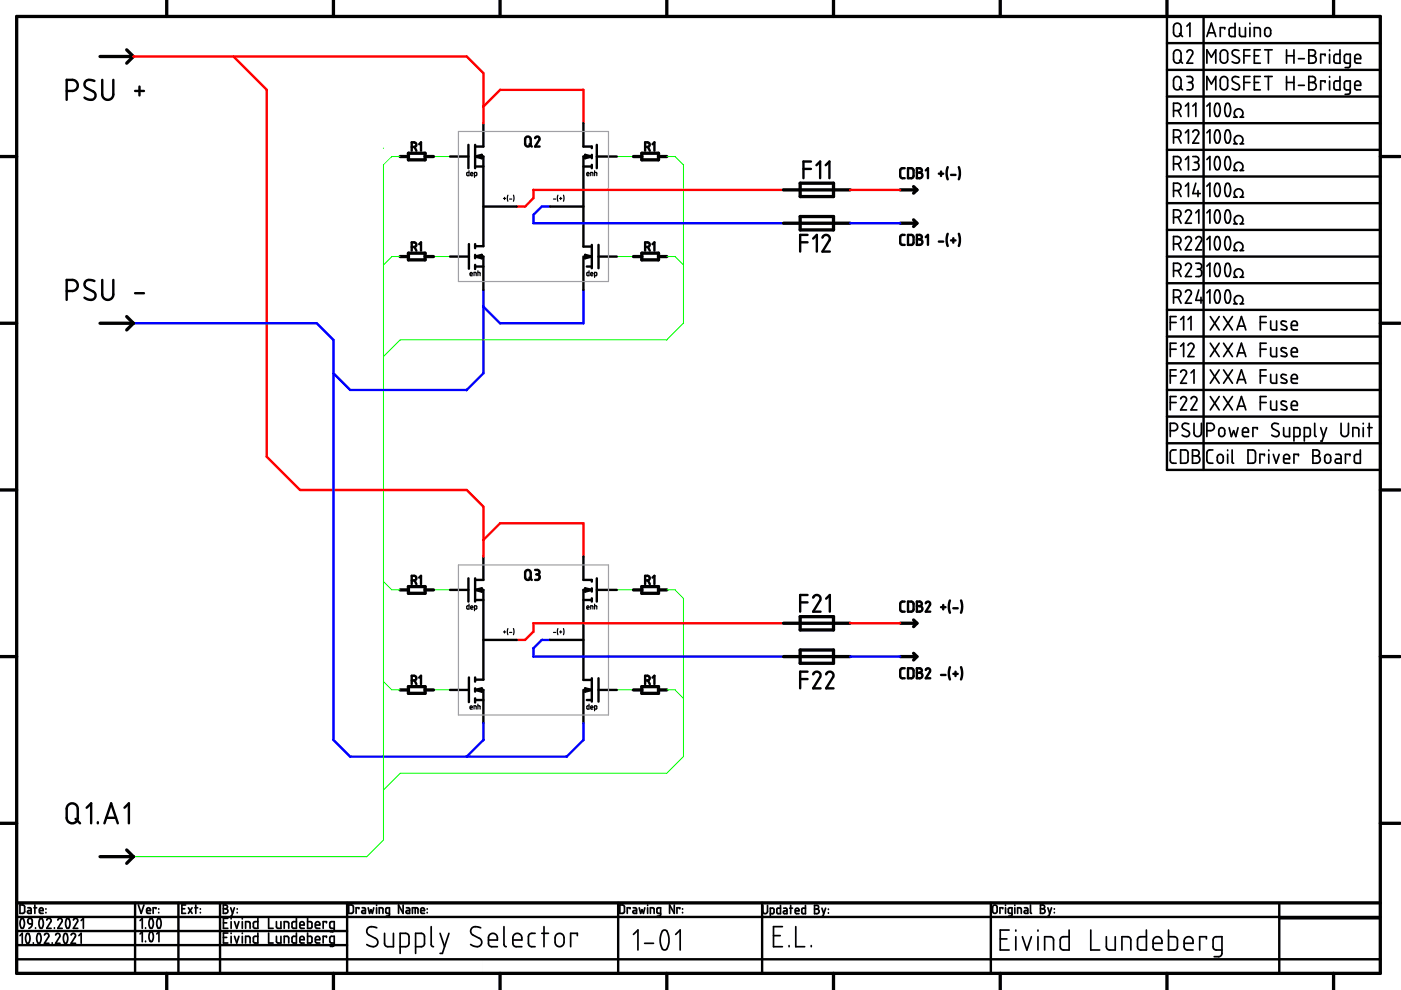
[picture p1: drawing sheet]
<svg xmlns="http://www.w3.org/2000/svg" width="297mm" height="210mm" viewBox="0 0 297 210" stroke-linecap="round" stroke-linejoin="round" font-family="sans-serif">
<path d="M102.3 203.4v3z" fill="#000"/>
<g fill="none" stroke="#000" stroke-width=".51">
<path d="M14.1 19.3h1.4l.7-.4 .2-.4 .1-.6-.4-.7-.6-.3h-1.4v4.3M20 17.2l-.9-.3-.6 .1-.5 .4-.1 .6 .4 .7 1.7 .8 .3 .6-.1 .6-.7 .5-.9-.1-.7-.4M21.7 16.9v3.3l.3 .6 .7 .4 .8-.2 .5-.6v-3.5M28.6 19.3h1.9M29.6 18.4v1.8M247.4 9.1h45.3M247.4 14.8h45.3M247.4 3.5v96.1h45.3M255.2 3.5v96.1M87.3 31.2l.8-.2 .2-.3-.1-.3-.4-.2h-.5v1.8M87.9 31.2l.4 .8M88.9 30.6l.4-.4v1.8"/>
<path d="M95.4 33.2h3.9M99.3 30.7v5M100.7 33.2h1.8v19h-1.8M100.7 30.7v5M100.7 35.3h1.8M100.7 33.2l1.5-.4v.7zM102.5 26.1v5h-1.8M111.5 29.1l.6-.1 .4 .4v1.2l-.4 .5h-.3l-.4-.4-.1-1.3zM112.3 30.6l.5 .5M113.5 29.3l.2-.3h.3l.4 .4-.9 1.7h.9M123.7 26.1v5h1.8v.3M123.7 35.3h1.8"/>
<path d="M124.1 32.8l1.4 .4-1.4 .3zM125.5 33.2h-1.8v19.1h1.8M125.5 32.8v.7M125.5 34.9v.8M126.5 33.2h4.3M126.5 30.7v5M136.8 31.2l.8-.2 .2-.3-.1-.3-.4-.2h-.5v1.8M137.4 31.2l.4 .8M138.3 30.6l.4-.4v1.8M170.3 35.8h1.6M171.9 34.2h-1.6v3.6M173.1 35l.8-.8v3.6"/>
<path d="M175.1 35l.8-.8v3.6M191.8 35.7h-.6l-.3 .4v1.4l.3 .3h.6M192.5 35.7h.8l.4 .3v1.3l-.3 .5h-.9zM194.4 35.7h.8l.2 .3-.1 .4-.3 .2 .4 .1 .2 .4-.2 .5-.2 .2h-.8zM194.4 36.6h.6M196.3 36.1l.4-.4v2.1M199.1 36.8h.9M199.5 36.4v.9M200.9 35.4l-.2 1 .2 1.6M201.6 37.1h1M203.3 35.4l.2 1-.2 1.6M247.4 26.1h45.3"/>
<path d="M247.4 31.8h45.3M247.4 37.4h45.3M247.4 20.5h45.3M20 59.6l-.7-.2h-.8l-.5 .4-.1 .6 .3 .6 1.8 1 .3 .5-.1 .6-.7 .5-.8-.1-.8-.4M21.7 59.4v3.3l.4 .6 .6 .3 .8-.2 .5-.6v-3.4M87.3 52.4l.8-.2 .2-.3-.1-.3-.3-.2h-.6v1.7M87.9 52.4l.4 .7M88.9 51.8l.4-.4v1.7M95.4 54.4h4M99.4 51.8v5.2M100.7 54.4h1.8v7.1M100.7 51.8v.8"/>
<path d="M100.7 54v.8M100.7 56.2v.8M100.7 54.4l1.5-.4v.8zM100.7 56.5h1.8M102.5 43.8h7.1M116.6 43.8h7.1M123.7 54.4v7.1M124.1 54l1.4 .4-1.4 .4zM124.4 54.4h1.1M124.4 56.5h1.1M125.5 51.9v5M126.9 54.4h3.9"/>
<path d="M126.9 51.9v5M136.8 52.4l.8-.2 .2-.3-.1-.3-.3-.2h-.6v1.7M137.4 52.4l.4 .7M138.3 51.8l.4-.4v1.7M169.7 51.4h1.5M171.2 49.8h-1.5v3.5M172.4 50.6l.8-.8v3.5M174.4 50.4l.3-.4 .6-.2 .4 .2 .2 .5v.4l-1.5 2.4h1.5M191.8 49.8h-.6l-.3 .4v1.4l.3 .3h.6M192.5 49.8h.8l.4 .3v1.4l-.3 .4h-.9zM194.4 49.8h.8l.2 .3-.1 .5-.3 .1 .4 .2 .2 .4-.2 .5-.2 .1h-.8zM194.4 50.7h.6"/>
<path d="M196.3 50.3l.4-.5v2.1M199.1 51.2h.9M200.9 49.6l-.2 .9 .2 1.7M201.6 51h1M202.1 50.5v1M203.3 49.6l.2 .9-.2 1.7M247.4 54.4h45.3M247.4 43.1h45.3M247.4 48.7h45.3M14.1 61.7h1.4l.6-.3 .4-.7-.2-.9-.8-.4h-1.4v4.2M28.6 62.2h1.9M247.4 71.4h45.3"/>
<path d="M247.4 77h45.3M247.4 65.7h45.3M247.4 60h45.3M247.4 82.7h45.3M247.4 88.3h45.3M247.4 94h45.3M102.5 118v5h-1.8M123.7 118v5h1.8v.3M87.3 123.1l.8-.1 .2-.4-.1-.3-.3-.2h-.6v1.7M87.9 123l.4 .8M88.9 122.5l.4-.4v1.7M95.4 125.1h3.9"/>
<path d="M99.3 122.6v5M100.7 125.1h1.8v19h-1.8M100.7 122.6v5M100.7 125.1l1.5-.4v.7zM100.7 127.2h1.8M102.5 135.7h7.1M111.5 121.1l.5-.3 .5 .4v1.3l-.3 .4h-.5l-.3-.3-.1-1.3zM112.3 122.5l.5 .5M113.5 120.8l.6 .1 .3 .3-.1 .4-.4 .2M113.7 121.8h.2M113.9 121.8l.4 .2 .1 .6-.3 .3-.6 .1M116.6 135.7h7.1"/>
<path d="M123.7 127.2h1.8M124.1 124.7l1.4 .4-1.4 .3zM125.5 125.1h-1.8v19.1h1.8M125.5 124.7v.7M125.5 126.9v.7M126.5 122.6v5M126.5 125.1h4.3M136.8 123.1l.8-.1 .2-.4-.1-.3-.3-.2h-.6v1.7M137.4 123l.4 .8M138.3 122.5l.4-.4v1.7M169.7 127.7h1.5M171.2 126.2h-1.5v3.5"/>
<path d="M172.4 126.7l.3-.4 .3-.1h.4l.4 .3 .1 .7-1.5 2.5h1.6M175.2 126.9l.7-.7v3.5M191.8 127.6h-.7l-.2 .4v1.5l.3 .2h.6M192.5 127.6h.9l.3 .3v1.3l-.4 .5h-.8zM194.4 127.6h.7l.3 .3-.1 .5-.3 .1 .4 .1 .2 .4-.1 .4-.3 .2-.8 .1zM194.4 128.5h.6M196.3 127.9l.1-.2 .4-.1 .3 .1 .1 .3-.9 1.7h.9M199.5 128.7h1M200 128.3v.9M201.4 127.3l-.2 1.1 .2 1.5M202.1 129h1M203.8 127.3l.2 1.2-.2 1.4"/>
<path d="M87.3 144.3l.8-.1 .2-.4-.1-.3-.3-.2h-.6v1.8M87.9 144.3l.4 .8M88.9 143.7l.4-.4v1.8M95.4 146.3h4M99.4 143.6v5.3M100.7 146.3h1.8v7.1M100.7 143.6v.9M100.7 145.9v.7M100.7 148.1v.8M100.7 146.3l1.5-.4v.7zM100.7 148.4h1.8M123.7 146.3v7.1"/>
<path d="M124.1 145.9l1.4 .4-1.4 .3zM124.4 146.3h1.1M124.4 148.4h1.1M125.5 143.8v5M126.9 143.8v5M126.9 146.3h3.9M136.8 144.3l.8-.1 .2-.4-.1-.3-.3-.2h-.6v1.8M137.4 144.3l.4 .8M138.3 143.7l.4-.4v1.8M169.7 144h1.5M171.2 142.4h-1.5v3.5M172.4 143l.3-.4 .4-.2h.3l.5 .4v.7l-1.5 2.4h1.6"/>
<path d="M175.2 143l.4-.5 .5-.1 .4 .3 .2 .4-.1 .5-1.4 2.3h1.5M191.8 141.7h-.7l-.2 .4v1.5l.3 .2h.6M192.5 141.7h.9l.3 .3v1.4l-.4 .4h-.8zM194.4 141.7h.7l.3 .3-.1 .5-.3 .1 .4 .2 .2 .4-.1 .4-.3 .2h-.8zM194.4 142.6h.6M196.3 142l.1-.2 .4-.1 .3 .2 .1 .3-.9 1.6h.9M199.5 143.1h1M201.4 141.5l-.2 1 .2 1.6M202.1 142.9h1M202.6 142.4v.9M203.8 141.5l.2 1.1-.2 1.5M14.4 170.7l.6-.3 .6-.1 .5 .3 .3 .5 .1 2.5-.2 .5-.5 .4-.6 .1-.4-.2-.6-.6-.1-2.4z"/>
<path d="M16 173.6l1 1M18.4 171.3l.9-1v4.3M20.7 174.3v.3M22.1 174.6l1.5-4.3 1.4 4.3M22.5 173.4h2.1M26.4 171.3l.9-1v4.3M3.5 197.4h70.1M3.5 194.4h289.2M28.6 191.4v15M37.8 191.4v15M46.7 191.4v15M73.6 191.4v15"/>
<path d="M131.1 191.4v15M161.6 191.4v15M210.1 191.4v15M271.2 191.5v14.9M271.4 194.7h21M3.5 200.4h70.1M3.5 203.4h289.2"/>
</g>
<g fill="none" stroke="#000" stroke-width=".7">
<path d="M35.3 0v3.5M70.7 0v3.5M106 0v3.5M141.4 0v3.5M176.7 0v3.5M212.1 0v3.5M247.4 0v3.5M282.7 0v3.5M3.5 3.5h289.2v202.9h-289.2zM21.2 12h7.1M26.9 10.6l1.4 1.4M28.3 12l-1.4 1.4"/>
<path d="M0 33.2h3.5M84.8 33.2h1.8M86.6 32.5h3.5v1.4h-3.5zM90.1 33.2h1.8M134.3 33.2h1.8M136.1 32.5h3.5v1.4h-3.5zM139.6 33.2h1.8M169.7 38.8h7v2.9h-7zM193.7 39.6l.7 .7M292.7 33.2h4.2M84.8 54.4h1.8M86.6 53.7h3.5v1.4h-3.5z"/>
<path d="M90.1 54.4h1.8M134.3 54.4h1.8M136.1 53.7h3.5v1.4h-3.5zM139.6 54.4h1.8M166.1 40.3h14.2M166.1 47.3h14.2M169.7 45.9h7v2.8h-7zM190.9 40.3h3.5M190.9 47.3h3.5M193.7 46.6l.7 .7M194.4 40.3l-.7 .7M194.4 47.3l-.7 .7"/>
<path d="M0 68.5h3.5M21.2 68.5h7.1M26.9 67.1l1.4 1.4M28.3 68.5l-1.4 1.5M292.7 68.5h4.2M0 103.9h3.5M292.7 103.9h4.2M0 139.2h3.5M84.8 125.1h1.8M86.6 124.4h3.5v1.4h-3.5zM90.1 125.1h1.8M134.3 125.1h1.8"/>
<path d="M136.1 124.4h3.5v1.4h-3.5zM139.6 125.1h1.8M166.1 139.2h14.2M166.1 132.1h14.2M169.7 130.7h7v2.9h-7zM169.7 137.8h7v2.8h-7zM190.9 139.2h3.5M190.9 132.1h3.5M193.7 131.4l.7 .7M193.7 138.5l.7 .7M194.4 132.1l-.7 .8M194.4 139.2l-.7 .7"/>
<path d="M292.7 139.2h4.2M84.8 146.3h1.8M86.6 145.6h3.5v1.4h-3.5zM90.1 146.3h1.8M134.3 146.3h1.8M136.1 145.6h3.5v1.4h-3.5zM139.6 146.3h1.8M0 174.6h3.5M292.7 174.6h4.2M3.5 191.4h289.2M21.2 181.6h7.1M26.9 180.2l1.4 1.4"/>
<path d="M28.3 181.6l-1.4 1.4M35.3 206.4v3.5M70.7 206.4v3.5M106 206.4v3.5M141.4 206.4v3.5M176.7 206.4v3.5M212.1 206.4v3.5M247.4 206.4v3.5M282.7 206.4v3.5"/>
</g>
<g fill="none" stroke="#000" stroke-width=".36">
<path d="M249 5.1l.7-.2 .4 .2 .3 .3v1.7l-.4 .6h-.6l-.5-.5-.1-1.5zM249.1 10.8l.4-.2h.4l.5 .6v1.7l-.6 .5-.6-.1-.3-.4-.1-1.6zM249.1 16.4l.3-.2 .5 .1 .5 .5v1.6l-.5 .6h-.6l-.4-.5-.1-1.5zM250.1 7.1l.6 .6M250.1 12.8l.6 .6M250.1 18.4l.6 .6M251.7 11l.1-.2 .4-.2 .6 .3 .1 .5-1.2 2h1.2M251.7 16.2h.7l.4 .3v.7l-.5 .3M251.7 5.5l.6-.6v2.8M252 17.5h.3M252.3 17.5l.5 .3 .1 .8-.4 .4h-.8M255.9 7.7l.9-2.8 1 2.8"/>
<path d="M255.9 13.4v-2.8l.9 1.5 1-1.5v2.8M255.9 19v-2.8l.9 1.6 1-1.6v2.8M256.2 7h1.3M258.9 10.8l.4-.2h.4l.5 .5 .1 1.6-.2 .5-.4 .2-.5-.1-.5-.5v-1.5zM258.9 16.5l.4-.2 .4-.1 .5 .5 .1 1.7-.5 .6h-.6l-.5-.5v-1.6zM259.7 6.2v-.3h-1v1.8M261.9 4.9v2.8h-1l-.3-.4 .1-1.2 .2-.2h1M262.7 10.7l-.7-.1h-.5l-.2 .3-.1 .4 .3 .4 1.2 .7 .1 .3-.1 .4-.6 .3-.9-.3M262.7 16.4l-1-.1-.4 .2-.1 .5 .3 .4 1.2 .6 .1 .4-.1 .4-.7 .2-.8-.3M262.8 5.9v1.4l.2 .3 .2 .1h.9v-1.8M263.7 11.8h1.3M263.7 17.5h1.3"/>
<path d="M265 4.9v.2M265 5.9v1.8M265 10.6h-1.3v2.8M265 16.2h-1.3v2.8M265.9 7.7v-1.8h.9l.3 .2 .1 1.6M265.9 11.8h1M265.9 17.5h1M267.2 10.6h-1.3v2.8h1.3M267.2 16.2h-1.3v2.8h1.3M268.1 10.6h1.6M268.1 16.2h1.6M268.3 6.1l.6-.2 .5 .4v1l-.4 .4h-.4l-.4-.3-.1-1z"/>
<path d="M268.9 10.6v2.8M268.9 16.2v2.8M272.8 11.8h1.5M272.8 10.6v2.8M272.8 16.2v2.8M272.8 17.5h1.5M274.3 10.6v2.8M274.3 16.2v2.8M275.3 12.4h1.2M275.3 18.1h1.2M277.5 10.6h1l.4 .4-.1 .6-.5 .2 .6 .3 .2 .6-.2 .4-.4 .3h-1zM277.5 16.2h.9l.5 .4-.1 .6-.5 .3 .6 .3 .2 .6-.3 .4-.3 .2h-1z"/>
<path d="M277.5 11.8h.8M277.5 17.5h.8M280.9 11.8v-.3h-.9v1.9M280.9 17.5v-.3h-.9v1.8M281.9 10.6v.1M281.9 11.5v1.9M281.9 16.2v.2M281.9 17.2v1.8M284.1 10.6v2.8l-1.1-.1-.2-.3 .1-1.2 .3-.3h.9M284.1 16.2v2.8h-1.1l-.2-.4 .1-1.3 .3-.1h.9M286.3 13.4h-.9l-.3-.2-.1-1.3 .2-.3 1.1-.1v2.5l-.4 .3h-.7M286.3 19h-.9l-.3-.1-.1-1.3 .2-.3 1.1-.1v2.4l-.4 .4h-.7"/>
<path d="M287.2 12.4h1.3v-.5l-.3-.3-.5-.1-.3 .2-.2 .3v1l.3 .4h1M287.2 18.1h1.3v-.5l-.2-.3-.6-.1-.3 .2-.2 .3v1l.3 .3h1M248.8 23.5h.9l.4-.3 .3-.5-.1-.5-.6-.3h-.9v2.8M248.8 29.1h.9l.4-.1 .3-.5-.1-.6-.6-.4h-.9v2.9M248.8 34.8h.9l.4-.2 .3-.6-.2-.5-.4-.3h-1v2.8M249.8 23.4l.6 1.3M249.8 29.1l.6 1.3M249.8 34.7l.6 1.3M251.3 22.5l.7-.6v2.8M251.3 28.2l.7-.7v2.9M251.3 33.8l.7-.6v2.8M251.3 39.5l.7-.7v2.9"/>
<path d="M252.9 28l.3-.4 .5-.1 .3 .2 .2 .4-.1 .3-1.2 2h1.3M252.9 33.2h.7l.5 .3v.6l-.6 .3M252.9 22.5l.6-.6v2.8M253.2 34.4h.3M253.5 34.4l.6 .4v.8l-.4 .4h-.8M253.5 38.8l-.6 2.2h1.6M255.9 22.5l.6-.6v2.8M255.9 28.2l.6-.7v2.9M255.9 33.8l.6-.6v2.8M255.9 39.5l.6-.7v2.9M257.8 22l.2-.1h.3l.4 1-.1 1.1-.4 .7-.4-.1-.3-1v-.8zM257.8 27.7l.2-.2 .3 .1 .4 1-.1 1.1-.4 .7-.4-.2-.3-.9v-.9z"/>
<path d="M257.8 39l.2-.2 .3 .1 .4 1-.1 1.1-.2 .5-.3 .2-.3-.2-.3-.9v-.9zM257.8 33.3h.5l.4 .9-.1 1.1-.2 .6-.3 .1-.3-.1-.3-1v-.8zM260 22l.2-.1h.3l.4 1-.1 1.2-.4 .6-.4-.1-.3-.9v-.9zM260 27.7l.2-.2 .3 .1 .4 1-.1 1.2-.4 .6-.4-.2-.3-.8v-.9zM260 33.3l.2-.1 .3 .1 .4 .9-.1 1.2-.2 .5-.3 .1-.3-.1-.3-.8v-1zM260 38.9l.3-.1 .3 .2 .3 .9-.1 1.2-.2 .4-.3 .2-.3-.2-.3-.9v-.8zM261.6 24.8h.7l-.5-.4-.1-.6 .3-.5 .6-.2 .6 .2 .3 .6-.1 .6-.4 .3h.7M261.6 30.5h.7l-.4-.3-.2-.6 .2-.6 .5-.3 .7 .2 .4 .4v.7l-.5 .5h.7M261.6 36.2h.7l-.4-.3-.2-.7 .2-.5 .6-.3 .6 .1 .4 .5v.6l-.5 .6h.7M248.8 40.4h.9l.4-.1 .3-.6-.2-.6-.5-.3h-.9v2.9M248.8 46.1h1l.4-.3 .2-.5-.3-.6-.4-.2h-.9v2.8M248.8 51.7h.9l.4-.2 .3-.5-.2-.6-.4-.2-1-.1v2.9"/>
<path d="M248.8 57.4h.9l.4-.2 .3-.6-.1-.4-.6-.4h-.9v2.8M249.8 40.4l.6 1.3M249.8 46.1l.6 1.2M249.8 51.7l.6 1.3M249.8 57.4l.6 1.2M251.3 45l.3-.4 .4-.1 .5 .2 .1 .4-1.3 2.2h1.3M251.3 50.6l.2-.3 .5-.2 .5 .3 .1 .4-1.3 2.2h1.3M251.3 56.3l.3-.4 .5-.1 .4 .2 .1 .4-1.3 2.2h1.3M253.5 50.6l.3-.3 .4-.2 .5 .4 .1 .4-1.3 2.1h1.3M253.5 55.8h.9l.3 .4v.6l-.5 .3M253.5 45.1l.7-.6v2.8M253.9 57.1h.3"/>
<path d="M254 40.4v1.3M254.2 57.1l.5 .3 .1 .8-.4 .4h-.9M255.9 45.1l.6-.6v2.8M255.9 50.8l.6-.7v2.9M255.9 56.4l.6-.6v2.8M257.8 50.3l.3-.2 .3 .2 .3 .9-.1 1.1-.2 .5-.3 .2-.3-.2-.3-.9v-.9zM257.8 56l.2-.2 .3 .1 .4 .9-.1 1.1-.4 .7-.4-.1-.3-1v-.8zM257.8 44.6l.3-.1 .3 .1 .3 .9v1l-.3 .7-.3 .1-.3-.1-.3-1v-.8zM260 50.3l.3-.2 .3 .2 .3 .9-.1 1.1-.2 .5-.3 .2-.3-.2-.3-.8v-.9zM260 56l.2-.2 .3 .1 .4 .9-.1 1.3-.4 .5-.4-.1-.3-.8v-.9zM260 44.6l.3-.1 .3 .1 .3 .9-.1 1.2-.2 .5-.3 .1-.3-.1-.3-1v-.8zM261.6 41.8h.7l-.5-.3-.1-.6 .3-.6 .5-.3 .6 .2 .4 .5-.1 .7-.4 .4h.7"/>
<path d="M261.6 47.5h.7l-.5-.4-.1-.6 .2-.5 .6-.3 .6 .1 .4 .5v.6l-.5 .6h.7M261.6 53.1h.7l-.4-.3-.2-.6 .2-.5 .6-.3 .6 .1 .4 .5v.6l-.5 .5h.7M261.6 58.8h.7l-.5-.4-.1-.7 .3-.5 .6-.2 .6 .2 .3 .6-.1 .6-.4 .4h.7M248.1 74h1.3M248.1 68.4h1.3M248.1 79.7h1.3M248.8 63h.9l.4-.1 .3-.5-.1-.6-.6-.3h-.9v2.8M249.4 67.1h-1.3v2.9M249.4 72.8h-1.3v2.8M249.4 78.4h-1.3v2.9M249.8 63l.6 1.3M250.3 78.9l.2-.3 .4-.2 .6 .3v.5l-1.2 2.1h1.3"/>
<path d="M250.3 73.4l.7-.6v2.8M250.3 67.8l.7-.7v2.9M251.3 61.9l.3-.3 .5-.1 .4 .2 .1 .4-1.3 2.2h1.3M251.9 73.2l.3-.3 .4-.1 .4 .2 .2 .4-1.3 2.2h1.3M251.9 67.8l.6-.7v2.9M252.5 79.1l.7-.7v2.9M254.2 61.5l-.7 2.2h1.6M254.6 63v1.3M255.9 62.1l.6-.6v2.8M256.6 67.1l1.9 2.9M256.6 72.8l1.9 2.8M256.6 78.4l1.9 2.9"/>
<path d="M257.8 61.6l.2-.1h.3l.4 1-.1 1.1-.4 .7-.4-.2-.3-.9v-.9zM258.5 67.1l-1.9 2.9M258.5 72.8l-1.9 2.8M258.5 78.4l-1.9 2.9M259.4 67.1l1.9 2.9M259.4 72.8l1.9 2.8M259.4 78.4l1.9 2.9M260 61.6l.2-.1h.3l.4 1-.1 1.2-.4 .6-.4-.2-.3-.7v-1zM261.3 67.1l-1.9 2.9M261.3 72.8l-1.9 2.8M261.3 78.4l-1.9 2.9M261.6 64.4h.7l-.4-.2-.2-.7 .2-.5 .5-.3 .7 .1 .4 .5v.6l-.5 .5h.7"/>
<path d="M262.3 70l.9-2.9 .9 2.9M262.3 75.6l.9-2.8 .9 2.8M262.5 69.2h1.4M262.5 74.8h1.4M267.2 74h1.3M267.2 68.4h1.3M267.2 79.7h1.3M268.5 67.1h-1.3v2.9M268.5 72.8h-1.3v2.8M268.5 78.4h-1.3v2.9M269.4 68.1v1.5l.5 .4h.8v-1.9M269.4 73.7v1.5l.4 .4h.9v-1.9"/>
<path d="M269.4 79.4v1.5l.4 .4h.9v-1.9M272.7 68.2l-.8-.1-.3 .5 .2 .2 .9 .4 .1 .5-.3 .3-.9-.2M272.7 73.9l-.9-.2-.2 .5 1.2 .8v.4l-.3 .2-.9-.2M272.7 79.5l-.8-.1-.2 .1-.1 .4 1.2 .7v.5l-.3 .2-.9-.2M273.8 69h1.3l-.1-.5-.2-.3-.5-.1-.4 .2-.1 1.2 .3 .4 1 .1M273.8 74.7h1.3l-.1-.5-.2-.4-.5-.1-.4 .3-.1 1.1 .3 .5h1M248.1 91.3h.9l.4-.2 .3-.7-.3-.5-.4-.2h-.9v2.9M248.1 85.3h1.3M249.4 95.4h-.9l-.4 .5 .1 2.1 .4 .2h.8M249.4 84.1h-1.3v2.8M250.3 95.4h1.2l.4 .4v1.9l-.4 .5h-1.2zM250.3 84.6l.2-.4 .5-.1 .5 .3v.5l-1.2 2h1.3"/>
<path d="M252.1 89.9l-1-.1-.5 .5 .2 .5 1.3 .7 .1 .3-.1 .6-.7 .2-.8-.4M252.5 84.6l.3-.4 .4-.1 .5 .3v.5l-1.2 2h1.3M252.8 95.4h1l.4 .5-.1 .5-.5 .2 .7 .4 .1 .5-.2 .5-.4 .2h-1zM252.8 96.6h.8M253.2 89.7v2.2l.2 .5 .4 .2 .6-.2 .3-.4v-2.3M255.9 91.3h.9l.5-.3 .2-.5-.4-.6-1.2-.2v2.9M256.6 84.1l1.9 2.8M257.2 95.4h-.9l-.3 .2-.1 .4v1.6l.1 .4 .4 .2h.8M258.2 96.6l.6-.3 .5 .4 .1 1-.4 .4-.5 .1-.4-.4zM258.5 84.1l-1.9 2.8M258.6 90.9l.6-.2 .4 .4 .1 1-.5 .4h-.4l-.3-.3-.1-1zM259.4 84.1l1.9 2.8"/>
<path d="M260.3 95.4v.1M260.3 96.3v1.9M260.6 90.7l.5 1.9 .5-1.3 .4 1.3 .5-1.9M261.2 95.4v2.6l.4 .2M261.3 84.1l-1.9 2.8M262.3 81.3l.9-2.9 .9 2.9M262.3 86.9l.9-2.8 .9 2.8M262.5 80.5h1.4M262.5 86.1h1.4M263.4 91.6h1.3l-.2-.8-.5-.1-.5 .3-.1 1.2 .4 .4h.9M264.6 95.4h1.2l.3 .4 .1 1.8-.2 .4-.2 .2h-1.2zM266.6 91v-.3h-1v1.9"/>
<path d="M267.2 85.3h1.3M268.1 96.6v-.3h-1v1.9M268.5 84.1h-1.3v2.8M269 95.4v.1M269 96.3v1.9M269.4 85v1.6l.4 .3h.9v-1.9M270 96.3l.6 1.9 .6-1.9M271.1 89.9l-1-.1-.5 .5 .3 .5 1.2 .7 .1 .3-.1 .6-.7 .2-.8-.4M272.2 90.7v1.5l.3 .4h.9v-1.9M272.2 97.3h1.2v-.6l-.2-.2-.6-.1-.4 .2v1.3l.2 .3h1M272.7 85.2l-.8-.2-.2 .2-.1 .3 1.2 .8v.4l-.3 .2-.9-.1M273.8 80.3h1.3l-.1-.5-.2-.3-.5-.1-.4 .3-.1 1.1 .3 .4 1 .1"/>
<path d="M273.8 86h1.3l-.2-.8-.6-.2-.4 .3-.1 1.1 .4 .5h.9M274.3 92.6h.9l.3-.3 .1-1.2-.2-.3-1.1-.1v2.8M275.3 96.6v-.3h-1v1.9M276.5 92.6h.9l.3-.3 .1-1.2-.2-.3-1.1-.1v2.8M278.4 95.4h.9l.5 .5-.2 .5-.5 .2 .7 .4 .1 .5-.2 .5-.4 .2h-.9zM278.4 96.6h.7M278.7 89.7v2.6l.4 .3M280 90.7l.6 1.9M281 96.6l.6-.3 .4 .3 .1 1.1-.3 .4-.5 .1-.4-.4zM281.3 90.7l-1 2.8h-.3M283.2 96.3l.8 .1 .3 .2v1.6l-1.1-.1-.1-.4 .2-.3 1-.1M284.3 89.7v2.2l.3 .5 .4 .2 .6-.2 .3-.4v-2.3"/>
<path d="M286.2 96.6v-.3h-.9v1.9M286.8 92.6v-1.9h.9l.3 .2 .1 1.7M288.4 95.4v2.8l-1-.1-.3-.3 .1-1.3 .4-.2h.8M289 89.7v.2M289 90.7v1.9M290 90.7h.9M290.3 89.7v2.9M4.2 191.9h.7l.3 .3v1.1l-.2 .3-.8 .1zM4.2 198.4l.5-.5v2.1M4.5 194.8a.6 .6 0 0 1 .7 .8l-.2 1a.39 .39 0 0 1-.5 .2 .39 .39 0 0 1-.2-.6v-.7zM5.7 198a.65 .65 0 0 1 .6 .8l-.1 .9a.38 .38 0 0 1-.4 .3 .38 .38 0 0 1-.3-.5l-.1-.9zM5.9 192.5h.5l.2 .2v1h-.5a.3 .3 0 0 1-.3-.3 .3 .3 0 0 1 .3-.3h.5"/>
<path d="M6 194.8l.4-.1 .4 .2v1h-.6l-.3-.2v-.6zM6.8 195.9l-.1 .5-.6 .4M7.1 199.9v.1M7.2 192.5h.6M7.4 191.9v1.8M7.5 196.7v.1M8 198a.56 .56 0 0 1 .6 .2 .56 .56 0 0 1 .1 .6l-.1 .9a.39 .39 0 0 1-.5 .3 .39 .39 0 0 1-.3-.5v-.9zM8.4 193.1h.7l-.1-.6-.6 .1v.8l.1 .2 .6 .1M8.5 194.8a.57 .57 0 0 1 .7 .7l-.2 1.1a.39 .39 0 0 1-.5 .1 .39 .39 0 0 1-.2-.5v-.7zM9.4 198.2l.2-.2 .3-.1 .5 .4-1 1.7h1M9.7 192.7v.1M9.7 193.5h.1"/>
<path d="M9.9 195.1l.4-.4 .5 .3v.3l-.9 1.5h.9M11.1 199.9v.1M11.5 196.7v.1M11.8 198.2l.4-.3 .5 .3v.4l-.9 1.4h.9M12.3 195.1l.4-.4 .4 .3 .1 .3-.9 1.5h.9M13.7 198a.64 .64 0 0 1 .7 .8l-.2 .9a.39 .39 0 0 1-.5 .3 .39 .39 0 0 1-.2-.5l-.1-.8zM14.2 194.8a.6 .6 0 0 1 .6 .8l-.1 1a.4 .4 0 0 1-.5 .2 .4 .4 0 0 1-.3-.6v-.6zM15.1 198.2l.3-.3 .5 .2 .1 .4-.9 1.5h.9M15.6 195.1l.4-.4 .4 .3 .1 .3-.9 1.5h.9M16.7 198.4l.5-.5v2.1M17.2 195.2l.5-.5v2.1M29.3 191.9l.6 1.8 .6-1.8"/>
<path d="M29.7 195.2l.5-.5v2.1M29.7 198l.5-.5v2.2M30.9 196.7v.1M30.9 199.5v.2M31.1 193.1h.8l-.2-.6-.5 .1-.1 .8 .2 .2 .6 .1M31.8 194.8a.59 .59 0 0 1 .7 .7l-.1 1.1a.4 .4 0 0 1-.6 .2 .4 .4 0 0 1-.2-.6v-.8zM31.9 197.6a.71 .71 0 0 1 .6 .9l-.1 .8a.38 .38 0 0 1-.5 .3 .38 .38 0 0 1-.3-.5v-.9zM33.1 192.7v-.2h-.6v1.2M33.2 198l.5-.5v2.2M33.5 194.8a.57 .57 0 0 1 .6 .7l-.1 1.1a.39 .39 0 0 1-.5 .1 .39 .39 0 0 1-.2-.5l-.1-.7zM33.7 192.7v.1M33.7 193.5h.1"/>
<path d="M38.6 192.7h.6M39.3 191.9h-.7v1.8h.7M39.9 192.5l.8 1.2M40.7 192.5l-.8 1.2M41.3 192.5h.6M41.5 191.9v1.8M42.5 192.7v.1M42.5 193.5h.1M47.3 191.9h.7l.2 .3-.1 .3-.3 .2 .3 .1 .2 .2v.4l-.3 .2-.7 .1zM47.3 192.7h.5M47.4 195.7h.7M47.4 198.8h.7"/>
<path d="M48.3 194.7h-.9v2.1h.9M48.3 197.8h-.9v2.1h.9M48.9 192.5l.4 1.2M49 194.7v.1M49 195.4v1.4M49 197.8v.1M49 198.5v1.4M49.7 192.5l-.6 1.7h-.2M49.7 195.4l.5 1.4 .5-1.4M49.7 198.5l.5 1.4 .5-1.4M50.3 192.7v.1M50.3 193.5h.1"/>
<path d="M51.4 194.7v.1M51.4 195.4v1.4M51.4 197.8v.1M51.4 198.5v1.4M52.1 196.8v-1.4l.8 .1 .1 1.3M52.1 199.9v-1.4l.8 .1 .1 1.3M54.7 194.7v2.1h-.8l-.2-.3 .1-.9 .9-.2M54.7 197.8v2.1h-.8l-.2-.3 .1-.9 .9-.2M57 194.7v2.1h.9M57 197.8v2.1h.9M58.6 195.4v1.1l.3 .3h.7v-1.4M58.6 198.5v1.1l.3 .3h.7v-1.4"/>
<path d="M60.3 196.8v-1.4h.6l.3 .2v1.2M60.3 199.9v-1.4h.6l.3 .2v1.2M62.8 194.7v2.1h-.6l-.3-.2v-.9l.2-.3h.7M62.8 197.8v2.1h-.6l-.3-.2v-.9l.2-.3h.7M63.6 196.1h.9l-.2-.6-.3-.1-.3 .2-.1 1 .2 .2h.7M63.6 199.2h.9l-.1-.6-.4-.1-.3 .2-.1 1 .2 .2h.7M65.2 194.7v2.1h.7l.2-.2v-.9l-.1-.2-.8-.1M65.2 197.8v2.1h.7l.2-.2v-.9l-.2-.3h-.7M66.9 196.1h.9l-.2-.6-.3-.1-.3 .2-.1 1 .2 .2h.7M66.9 199.2h.9l-.2-.6-.3-.1-.3 .2-.1 1 .2 .2h.7M69.2 195.7v-.3h-.7v1.4M69.2 198.8v-.3h-.7v1.4"/>
<path d="M70.9 196.8h-.7l-.2-.1-.1-.9 .2-.3 .8-.1v1.8l-.3 .3h-.6M70.9 199.9h-.7l-.2-.1-.1-.9 .2-.3 .8-.1v1.8l-.2 .3-.7 .1M73.9 191.9h.7l.3 .3v1.1l-.2 .3-.8 .1zM76.1 192.7v-.2h-.6v1.2M76.8 192.5h.5l.2 .2v1h-.5a.3 .3 0 0 1-.3-.3 .3 .3 0 0 1 .3-.3h.5M78.1 192.5l.3 1.2 .3-.8 .3 .8 .2-1.2M79.8 191.9v.1M79.8 192.5v1.2M79.9 196.7l-.8-.2h-.7l-.5 .4-.1 .7 .3 .6 1.8 .9 .2 .6-.1 .5-.3 .4-.5 .1-.8-.1-.6-.3M80.4 193.7v-1.2h.5l.3 .1v1.1M81.5 197.9v2.2l.3 .5 .3 .1h1.3v-2.8M82.6 193.7l-.7-.2-.1-.8 .1-.2h.7v1.5l-.3 .2h-.4"/>
<path d="M85.5 191.9v1.8l-1-1.8v1.8M86.2 192.5h.5l.1 .2v1h-.4a.3 .3 0 0 1-.3-.3 .3 .3 0 0 1 .3-.3h.4M87.4 193.7v-1.2h1.1l.1 .2v1M88 192.5v1.2M89.2 193.1h.8l-.2-.6h-.3l-.2 .1-.1 .8 .2 .2 .6 .1M90.6 192.7v.1M90.6 193.5h.1M91.4 196.5v3.8l.2 .3 .3 .1M93.3 197.9l1 2.8M95.2 197.9l-1.4 4.2h-.5M101.9 196.7l-.8-.2h-.7l-.4 .3-.2 .6 .3 .8 1.8 1 .3 .7-.3 .5-.4 .3h-.5l-1.2-.4M103.6 199.3h1.9l-.1-.8-.3-.4-.7-.2-.6 .3-.2 .5v1.5l.4 .5h1.5"/>
<path d="M106.8 196.5v3.8l.2 .3 .3 .1M108.7 199.3h1.9v-.8l-.3-.4-.7-.2-.7 .3-.2 .6 .1 1.4 .5 .5h1.3M113.5 197.9h-1l-.3 .3-.2 .3 .1 1.9 .5 .3h.9M114.9 197.9h1.4M115.3 196.5v4.2M117.9 198.2l.4-.3h.4l.5 .2 .3 .3 .1 1.5-.5 .7-.8 .1-.5-.5-.1-1.4zM122.4 198.4v-.5h-1.4v2.8M131.4 191.9h.6l.4 .3v1.1l-.3 .3-.7 .1zM133.6 192.7v-.2h-.6v1.2M134.3 192.5h.5l.2 .3v.9h-.5a.3 .3 0 0 1-.3-.3 .3 .3 0 0 1 .3-.3h.5M134.3 198.1l1-.9v4.2M135.5 192.5l.3 1.2 .3-.8 .3 .8 .3-1.2"/>
<path d="M137.3 191.9v.1M137.3 192.5v1.2M137.9 193.7v-1.2h.5l.3 .1v1.1M140.1 193.7l-.8-.2v-.8l.1-.2h.7v1.5l-.3 .2h-.4M140.5 197.4l.5-.2 .4 .2 .4 1.3-.1 1.7-.4 .9-.3 .1-.5-.2-.5-1.3v-1.3zM143 191.9v1.8l-1-1.8v1.8M143.3 198.1l.9-.9v4.2M144.1 192.7v-.2h-.6v1.2M144.7 192.7v.1M144.7 193.5h.1M161.7 192v1.3l.4 .4h.4l.2-.3v-1.4M163.3 193.7l.8-.1v-.8l-.2-.2h-.6v1.7"/>
<path d="M164 198.4h1.4M165.5 192v1.7h-.7v-1.1h.7M165.9 196.5h-1.9v4.2h1.9M166.2 192.6h.4l.3 .2v.9h-.6a.3 .3 0 0 1-.2-.3 .3 .3 0 0 1 .2-.3h.6M167.4 192.6h.6M167.6 192v1.7M168.6 193.1h.8l-.1-.5-.6 .1-.1 .8 .2 .2h.6M168.7 196.5v4.2h1.9M170.8 192v1.7h-.7l-.1-.2 .1-.9h.7M172.7 192h.6l.3 .2-.1 .4-.3 .1 .3 .1 .2 .3-.1 .4-.2 .2h-.7zM172.7 192.7h.5M174.3 192.6l.3 1.1"/>
<path d="M175 192.6l-.5 1.7h-.2M175.6 192.7v.1M175.6 193.5v.1M210.6 192l.5-.1 .3 .4v1l-.3 .3h-.4l-.2-.3zM212.1 199.1h1.4M212.6 192.7v-.2h-.6v1.2M213.2 191.9v.1M213.2 192.5v1.2M214 197.2h-1.9v4.2h1.9M214.6 193.7l-.8-.2v-.8l.1-.2h.7v1.5l-.3 .2h-.4M215.2 191.9v.1M215.2 192.5v1.2"/>
<path d="M215.4 197.2v.2M215.4 198.6v2.8M215.8 193.7v-1.2h.5l.2 .1v1.1M216.8 198.6l.9 2.8 1-2.8M217.2 192.5h.5l.2 .3v.9h-.5a.3 .3 0 0 1-.3-.3 .3 .3 0 0 1 .3-.3h.5M218.5 191.9v1.6l.2 .2M220.1 197.2v.2M220.1 198.6v2.8M220.6 191.9h.6l.3 .2-.1 .4-.3 .2 .3 .1 .2 .2-.1 .4-.2 .2-.7 .1zM220.6 192.7h.5M222.2 192.5l.4 1.2M222.9 192.5l-.5 1.7h-.2"/>
<path d="M223.5 192.7v.1M223.5 193.5h.1M226.7 197.2v4.2h-1.5l-.4-.6 .1-1.8 .5-.4h1.3M231.3 197.2v4.2h1.9M234.6 198.6v2.3l.5 .5h1.4v-2.8M243.1 197.2v4.2l-1.6-.1-.3-.4 .1-1.9 .4-.4h1.4M247.8 197.2v4.2l1.5-.1 .3-.4v-1.9l-.5-.4h-1.3M255.8 199.1v-.5h-1.4v2.8M84.8 200.7h1.3l.5-.3 .1-1.8-.3-.6-1.6-.1v4.2M88.1 200.7h1.3l.5-.3 .1-.2v-1.7l-.3-.5-1.6-.1v4.2M136.7 200h1.9M167.3 200.5v.2"/>
<path d="M172 200.5v.2M221.5 201.4v-2.8h1.3l.4 .2 .2 .4v2.2M237.9 201.4v-2.8h1.3l.4 .2 .2 .4v2.2M244.5 200h1.9l-.1-.7-.3-.5-.8-.2-.5 .3-.2 .5v1.5l.5 .5h1.4M251.1 200h1.8v-.7l-.3-.5-.8-.2-.6 .5-.1 1.7 .1 .4 .3 .2h1.4M259.1 201.4h-1.3l-.5-.3-.1-1.9 .3-.5 1.6-.1v3.6l-.1 .3-.4 .3h-1.2"/>
</g>
<path d="M271.3 194.6v8.7M271.2 203.3h21.2" fill="none" stroke="#000" stroke-width=".21"/>
<path d="M28.3 12h70.7l3.5 3.5v10.6M49.5 12l7.1 7v77.8l7 7.1h35.4l3.5 3.5v10.6M102.5 22.6l3.5-3.6h17.7v7.1M166.1 40.3h-53v1.7l-1.8 1.8h-1.7M180.3 40.3h10.6M102.5 114.5l3.5-3.5h17.7v7M166.1 132.1h-53v1.8l-1.8 1.8h-1.7M180.3 132.1h10.6" fill="none" stroke="#f00" stroke-width=".51"/>
<path d="M116.6 43.8h-1.7l-1.8 1.8v1.7h53M180.3 47.3h10.6M28.3 68.5h38.9l3.5 3.6v84.8l3.5 3.5h46l3.5-3.5v-3.5M70.7 79.1l3.5 3.6h24.8M102.5 61.5v17.6l-3.5 3.6M123.7 61.5v7h-17.7l-3.5-3.5M99 82.7h.1M116.6 135.7h-1.7l-1.8 1.8v1.7h53M180.3 139.2h10.6M102.5 156.9h.1M102.5 153.4v3.5M102.5 156.9l-3.5 3.5" fill="none" stroke="#00f" stroke-width=".51"/>
<g fill="none" stroke="#0f0" stroke-width=".21">
<path d="M81.3 31.4h.1M84.8 33.2h-1.7l-1.8 1.7v143.2l-3.5 3.5h-49.5M91.9 33.2h3.5M130.8 33.2h3.5M141.4 33.2h1.8l1.7 1.7v33.6l-3.5 3.6h-56.6l-3.5 3.5M81.3 52.6h.1M84.8 54.4h-1.7l-1.8 1.8M91.9 54.4h3.5M130.8 54.4h3.5M141.4 54.4h1.8l1.7 1.8M81.3 123.3l1.8 1.8h1.7M91.9 125.1h3.5"/>
<path d="M130.8 125.1h3.5M141.4 125.1h1.8l1.7 1.8v33.5l-3.5 3.6h-56.6l-3.5 3.5M81.3 144.5l1.8 1.8h1.7M91.9 146.3h3.5M130.8 146.3h3.5M141.4 146.3h1.8l1.7 1.8"/>
</g>
<g fill="none" stroke="#000" stroke-width=".25">
<path d="M99.4 36.2v1.1l-.4-.1v-.6h.4M99.8 36.9h.5a.25 .25 0 0 0-.2-.3 .25 .25 0 0 0-.3 .2v.4l.5 .1M100.6 37.3l.4-.1v-.6h-.4v1M124.4 36.9h.5a.24 .24 0 0 0-.2-.3 .24 .24 0 0 0-.3 .2l.1 .4 .4 .1M125.2 37.3v-.7h.5v.7M126.1 36.6h.4v.7M126.1 36.2v1.1M99.7 58.1h.4a.24 .24 0 0 0-.1-.3 .24 .24 0 0 0-.3 .2v.4l.4 .1M100.5 58.5v-.8l.4 .1 .1 .7M101.3 57.7l.4 .1 .1 .7M101.3 57.4v1.1M106.7 42.1h.5"/>
<path d="M107 41.8v.5M107.7 41.4v1.3M108 42.2h.5M108.9 41.4l.1 .6-.1 .7M117.3 42.2h.5M118.3 41.4v1.3M118.6 42.1h.5M118.9 41.8v.5M119.5 41.4l.1 .6-.1 .7M124.9 57.4v1.1l-.4-.1-.1-.6 .5-.1M125.2 58.1h.5a.24 .24 0 0 0-.2-.3 .24 .24 0 0 0-.3 .2l.1 .4 .4 .1M126.1 58.5l.4-.1-.1-.6-.3-.1v1.1"/>
<path d="M99.4 128.1v1h-.4v-.6l.4-.1M99.8 128.8h.5v-.1a.24 .24 0 0 0-.3-.3 .24 .24 0 0 0-.2 .3v.4h.5M100.6 129.1h.4v-.6l-.4-.1v1.1M106.7 134h.5M107 133.8v.4M107.7 133.3v1.3M108 134.1h.5M108.9 133.3l.1 .6-.1 .7M117.3 134.1h.5M118.3 133.3v1.3M118.6 134h.5M118.9 133.8v.4"/>
<path d="M119.5 133.3l.1 .6-.1 .7M124.4 128.8h.5v-.1a.23 .23 0 0 0-.2-.3 .23 .23 0 0 0-.3 .3l.1 .4h.4M125.2 129.1v-.7l.5 .1v.6M126.1 128.4l.4 .1v.6M126.1 128.1v1M99.7 150h.4v-.1a.23 .23 0 0 0-.2-.3 .23 .23 0 0 0-.2 .3v.4h.4M100.5 150.3v-.7l.4 .1 .1 .6M101.3 149.6l.5 .1v.6M101.3 149.3v1M124.9 149.3v1h-.4l-.1-.5 .5-.2M125.2 150h.5v-.1a.23 .23 0 0 0-.2-.3 .23 .23 0 0 0-.3 .3l.1 .4h.4M126.1 150.3h.4l-.1-.6-.3-.1v1.1"/>
</g>
<path d="M97.2 27.9h31.8v31.8h-31.8zM97.2 119.8h31.8v31.8h-31.8z" fill="none" stroke="#a0a0a4" stroke-width=".25"/>
</svg>
